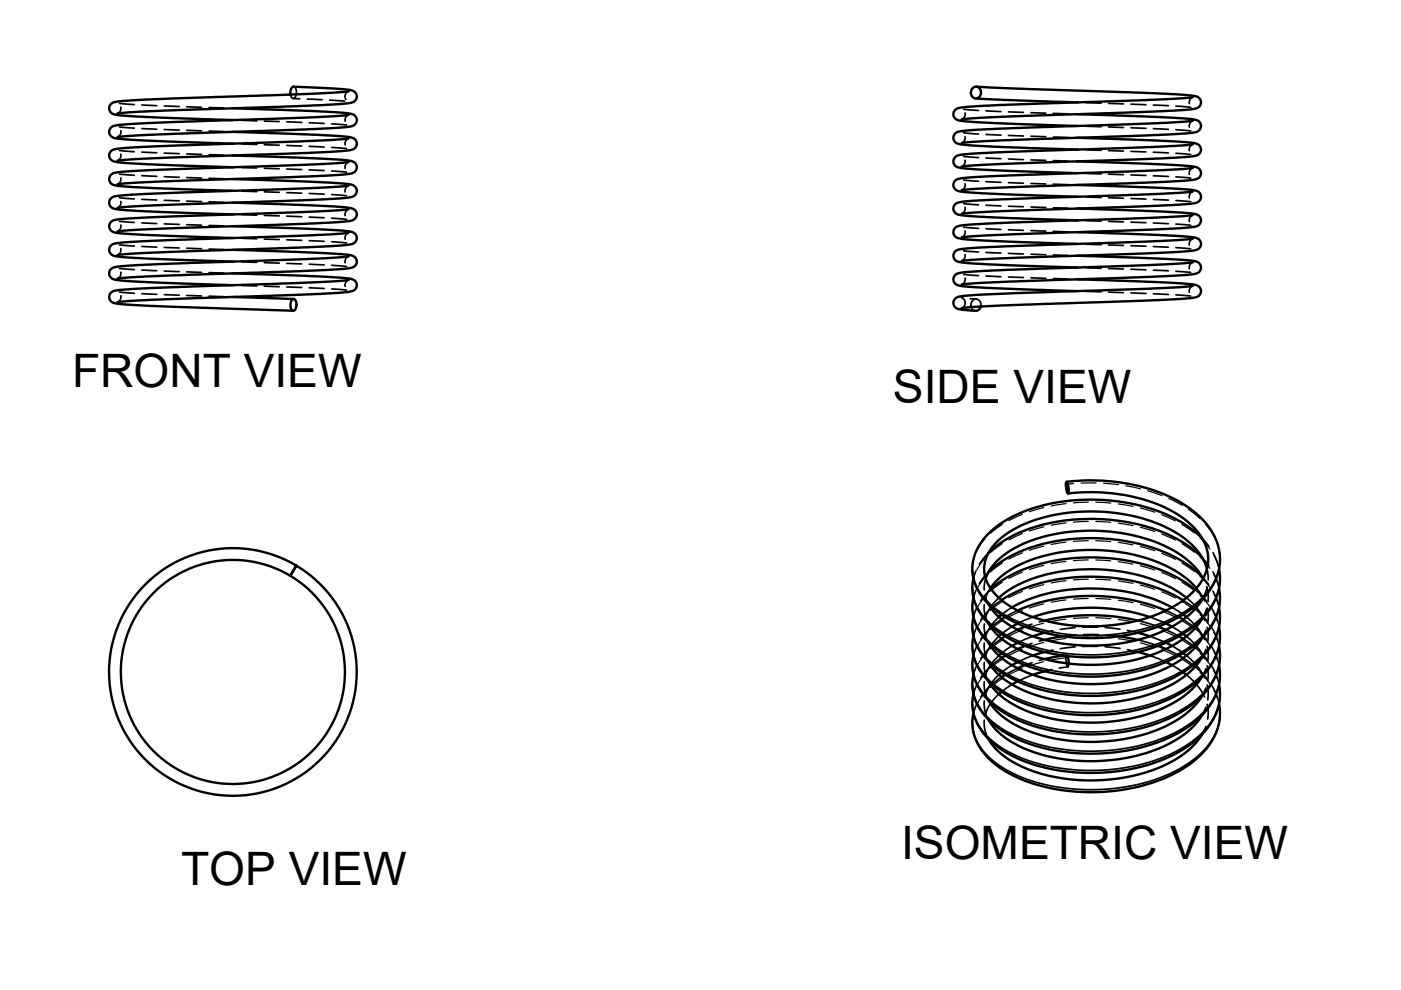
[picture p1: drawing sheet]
<svg xmlns="http://www.w3.org/2000/svg" width="297mm" height="210mm" viewBox="0 0 297 210" stroke-linecap="round" stroke-linejoin="round" font-family="sans-serif">
<defs><g id="words">
<g font-size="9.8">
<text x="15.3" y="82.1">FRONT VIEW</text>
<text x="189.3" y="85.5">SIDE VIEW</text>
<text x="191.1" y="182">ISOMETRIC VIEW</text>
<text x="38.4" y="187.6">TOP VIEW</text>
</g>
</g></defs>
<!-- layer: MD_Visible -->
<g fill="none" stroke="#000" stroke-width=".51">
<path d="M62.3 18.4a1.38 1.38 0 0 0-.7 1.6M62.3 18.4l8 .3a14.9 14.9 0 0 1 4.8 .7 1.37 1.37 0 0 1 .4 1.6 1.37 1.37 0 0 1-1.4 .9l-11.1 .6-31.1 1.1-7 .5M73.9 19.3l-7.9 .6-37 1.3a16.2 16.2 0 0 0-5.3 .7 1.41 1.41 0 0 0-.4 1.7 1.41 1.41 0 0 0 1.6 .8l9.2 .5 15.3 .6M206.3 18.6a1.21 1.21 0 0 1 1.7 .6 1.21 1.21 0 0 1-.8 1.6 1.23 1.23 0 0 1-1.3-.7 1.23 1.23 0 0 1 .4-1.5zM207 18.4l39.2 1.4a34.2 34.2 0 0 1 7.8 .8 1.41 1.41 0 0 1 .5 1.7 1.41 1.41 0 0 1-1.6 .8l-8.8 .6-34.2 1.2-6 .4M49.4 23l20.3 .7a17.2 17.2 0 0 1 5.4 .7 1.41 1.41 0 0 1 .4 1.7 1.41 1.41 0 0 1-1.6 .8l-9.2 .5-33.2 1.2-6.6 .5M49.4 28l19.8 .7a17.7 17.7 0 0 1 5.9 .7 1.4 1.4 0 0 1 .4 1.7 1.4 1.4 0 0 1-1.6 .8l-8.5 .5-33.2 1.2-7.3 .5M49.4 33l20.3 .7a16.2 16.2 0 0 1 5.4 .7 1.41 1.41 0 0 1 .4 1.7 1.41 1.41 0 0 1-1.6 .8l-8.5 .5-31.2 1.1-9.3 .6M49.4 38l20.3 .7a16.5 16.5 0 0 1 5.4 .7 1.41 1.41 0 0 1 .4 1.7 1.41 1.41 0 0 1-1.6 .8l-7.8 .5-35.2 1.2-6 .5M73.9 39.3l-7.9 .6-36.4 1.3a18 18 0 0 0-5.9 .7 1.41 1.41 0 0 0-.4 1.7 1.41 1.41 0 0 0 1.6 .8l9.2 .6 15.3 .5M73.9 34.3l-8.6 .6-36.3 1.3a17 17 0 0 0-5.3 .7 1.35 1.35 0 0 0-.5 1.6 1.35 1.35 0 0 0 1.5 .8l8 .6 16.7 .6M73.9 29.4l-3.8 .3-7 .3-34.1 1.2a16.2 16.2 0 0 0-5.3 .7 1.43 1.43 0 0 0-.4 1.7 1.43 1.43 0 0 0 1.6 .8l6.5 .4 18 .7"/>
<path d="M73.9 24.4l-7.3 .5-37.6 1.3a16.2 16.2 0 0 0-5.3 .7 1.43 1.43 0 0 0-.4 1.7 1.43 1.43 0 0 0 1.6 .8l7.2 .5 17.3 .6M206.8 20.9l21.6 .8M228.4 24.2l20.3 .8a17.5 17.5 0 0 1 5.4 .7 1.41 1.41 0 0 1 .4 1.7 1.41 1.41 0 0 1-1.6 .7l-10.7 .7-29.7 1-8.6 .5M228.4 29.2l20.3 .8a16.2 16.2 0 0 1 5.4 .7 1.41 1.41 0 0 1 .4 1.7 1.41 1.41 0 0 1-1.6 .7l-8.5 .6-33.3 1.1-7.2 .5M228.4 34.2l20.3 .8a16.5 16.5 0 0 1 5.4 .7 1.41 1.41 0 0 1 .4 1.7 1.41 1.41 0 0 1-1.6 .7l-7.8 .5-35.2 1.3-6 .4M228.4 39.2l20.3 .8a17.2 17.2 0 0 1 5.4 .7 1.41 1.41 0 0 1 .4 1.7 1.41 1.41 0 0 1-1.6 .7l-9.2 .6-33.2 1.1-6.6 .5M252.9 35.6l-8 .5-36.3 1.3a18 18 0 0 0-6 .8 1.41 1.41 0 0 0-.3 1.7 1.41 1.41 0 0 0 1.6 .7l9.2 .6 15.3 .5M252.9 30.6l-8.6 .6-36.3 1.3a17.8 17.8 0 0 0-5.3 .6 1.36 1.36 0 0 0-.5 1.6 1.36 1.36 0 0 0 1.4 .9l8.1 .5 16.7 .6M252.9 25.6l-7.3 .5-37.6 1.4a18.2 18.2 0 0 0-5.3 .6 1.37 1.37 0 0 0-.5 1.6 1.37 1.37 0 0 0 1.5 .9l6.7 .5 18 .6M252.9 20.6l-7.9 .5-36.4 1.3a18 18 0 0 0-6 .8 1.41 1.41 0 0 0-.3 1.7 1.41 1.41 0 0 0 1.6 .7l7.2 .5 17.3 .6M49.4 43l20.3 .7a17.2 17.2 0 0 1 5.4 .7 1.41 1.41 0 0 1 .4 1.7 1.41 1.41 0 0 1-1.6 .8l-9.2 .5-33.2 1.2-6.6 .5M49.4 48l19.8 .7a17.7 17.7 0 0 1 5.9 .7 1.4 1.4 0 0 1 .4 1.7 1.4 1.4 0 0 1-1.6 .8l-8.5 .5-33.2 1.2-7.3 .5"/>
<path d="M49.4 53l20.3 .7a16.2 16.2 0 0 1 5.4 .7 1.41 1.41 0 0 1 .4 1.7 1.41 1.41 0 0 1-1.6 .8l-9.9 .6-29.8 1-9.3 .6M49.4 58l20.3 .7a20.5 20.5 0 0 1 5.3 .7 1.36 1.36 0 0 1 .6 1.5 1.36 1.36 0 0 1-1.4 .9l-8.1 .6-33.3 1.1-7.9 .6M73.9 59.3l-8 .6-36.1 1.3a20 20 0 0 0-6 .7 1.37 1.37 0 0 0-.5 1.6 1.37 1.37 0 0 0 1.4 .9l8.9 .5 28.6 1M73.9 54.3l-10.1 .7-34.8 1.2a17 17 0 0 0-5.3 .7 1.35 1.35 0 0 0-.5 1.6 1.35 1.35 0 0 0 1.4 .8l8.1 .6 16.7 .6M73.9 49.4l-8.6 .5-36.3 1.3a16.2 16.2 0 0 0-5.3 .7 1.37 1.37 0 0 0-.4 1.6 1.37 1.37 0 0 0 1.3 .8l6.8 .5 18 .7M73.9 44.4l-7.3 .5-37.6 1.3a16.2 16.2 0 0 0-5.3 .7 1.43 1.43 0 0 0-.4 1.7 1.43 1.43 0 0 0 1.6 .8l7.2 .5 17.3 .6M228.4 44.2l20.3 .8a16.5 16.5 0 0 1 5.4 .7 1.4 1.4 0 0 1 .4 1.7 1.4 1.4 0 0 1-1.6 .7l-8.5 .6-33.3 1.1-7.2 .5M228.4 49.2l20.3 .8a16.2 16.2 0 0 1 5.4 .7 1.41 1.41 0 0 1 .4 1.7 1.41 1.41 0 0 1-1.6 .7l-7.8 .6-35.2 1.2-6 .4M228.4 54.2l20.3 .8a15.9 15.9 0 0 1 5.4 .7 1.41 1.41 0 0 1 .4 1.7 1.41 1.41 0 0 1-1.6 .7l-9.2 .6-33.2 1.2-6.6 .4M228.4 59.2l20.3 .8a18.2 18.2 0 0 1 5.3 .6 1.39 1.39 0 0 1 .5 1.7 1.39 1.39 0 0 1-1.6 .8l-10.7 .7-29.7 1-8.6 .5M252.9 55.6l-2.9 .3-6.4 .3-35 1.2a18 18 0 0 0-6 .8 1.43 1.43 0 0 0-.3 1.7 1.43 1.43 0 0 0 1.6 .8l7.2 .4 17.3 .6M252.9 50.6l-3.3 .3-6.8 .3-34.8 1.3a18.6 18.6 0 0 0-5.3 .6 1.35 1.35 0 0 0-.5 1.6 1.35 1.35 0 0 0 1.4 .9l6.2 .5 18.6 .6"/>
<path d="M252.9 45.6l-8.6 .6-36.3 1.3a17 17 0 0 0-5.3 .6 1.35 1.35 0 0 0-.5 1.6 1.35 1.35 0 0 0 1.5 .9l6.7 .5 18 .6M252.9 40.6l-7.3 .5-37.6 1.4a16.2 16.2 0 0 0-5.4 .7 1.41 1.41 0 0 0-.3 1.7 1.41 1.41 0 0 0 1.6 .7l7.2 .5 17.3 .6M49.4 63l12.9 .4M61.9 63.6a.49 .49 0 0 1 .6-.1 .49 .49 0 0 1 .3 .5 1.57 1.57 0 0 1-.6 1.9 1.55 1.55 0 0 1-.3-2.3zM252.9 60.6l-9.2 .6-27.9 .9a88 88 0 0 0-12.8 .9 1.36 1.36 0 0 0-.8 1.6 1.36 1.36 0 0 0 1.5 1l3.1 .3a1.13 1.13 0 0 0 1.1-.9M62.8 119.9l-1.3 2.2zM209.6 117.2a27.7 27.7 0 0 1 15.7-6.8 40.4 40.4 0 0 1 25.3 4.5 21.3 21.3 0 0 1 4.3 3.4M226.1 102.2a2.81 2.81 0 0 1 .4 2.4 2.81 2.81 0 0 1-.4-2.4zM226.2 102.1a40.3 40.3 0 0 1 24.2 4.5 15.8 15.8 0 0 1 8 9.8 12.3 12.3 0 0 1-5 12.1 34.9 34.9 0 0 1-21.2 6.8 35.1 35.1 0 0 1-20.1-5.2 12 12 0 0 1-6-9.6 12.1 12.1 0 0 1 6.2-9.6 36.4 36.4 0 0 1 22.5-4.8 33.4 33.4 0 0 1 18.8 6.9l1.3 1.2M226.4 104.6a37 37 0 0 1 23.3 4.5 12.5 12.5 0 0 1 6.4 8.8 10.4 10.4 0 0 1-4.4 8.7 32.8 32.8 0 0 1-19.9 6.2 31.8 31.8 0 0 1-19-5.2 8.8 8.8 0 0 1-4.1-7.8 10.7 10.7 0 0 1 5.6-7.2 35.7 35.7 0 0 1 22.2-3.8 28.9 28.9 0 0 1 16.2 6.7l.7 .7a10.2 10.2 0 0 1 2.5 4.4M209 122.7a13.1 13.1 0 0 1 7.3-7.1 38.2 38.2 0 0 1 32.6 1.2 16 16 0 0 1 6.2 5.9M209.6 121.3a27.7 27.7 0 0 1 15.7-6.8 40.4 40.4 0 0 1 25.3 4.5 19.8 19.8 0 0 1 4.3 3.3"/>
<path d="M210 124.7a19.1 19.1 0 0 1 10.9-6.7 38.7 38.7 0 0 1 28.2 3 17.8 17.8 0 0 1 4.6 3.7M210.1 124.9a29.4 29.4 0 0 1 16.5-6.5 39.8 39.8 0 0 1 24.2 4.7l2.6 1.9M210.1 136.8l-.1 .1M210.1 132.7l-.1 .2M210.1 128.6l-.1 .2M210.3 128.8l-.2 .2M210.3 132.9l-.2 .1M210.3 136.9l-.2 .2M211.8 126.7a27.7 27.7 0 0 1 16.3-5.9 36.5 36.5 0 0 1 22.1 4.9l1.4 1M212.3 127.2a36.7 36.7 0 0 1 23-4.8 37 37 0 0 1 15.6 4.9M212.3 138.5l-.5 .5M212.3 134.4l-.5 .5"/>
<path d="M212.3 130.3l-.5 .5M213.1 130.8l-.8 .5M213.1 134.9l-.8 .5M213.1 139l-.8 .5M214.6 128.8a36.6 36.6 0 0 1 24.7-3.2 31.5 31.5 0 0 1 9.2 3.2M215.7 129.4a41.6 41.6 0 0 1 31.5 0M215.7 136.3l-1.1 .6M215.7 132.2l-1.1 .7M217.3 132.9l-1.6 .6M217.3 137l-1.6 .6M219 130.8a40.1 40.1 0 0 1 24.8 0M221.5 131.6a43.4 43.4 0 0 1 19.7 0"/>
<path d="M221.5 138.2l-2.5 .8M221.5 134.1l-2.5 .8M225.5 134.9l-4 .8M225.5 139l-4 .7M226.3 139.1l.3 1.6M237.2 134.9l4 .8M241.2 138.2l2.6 .8M241.2 134.1l2.6 .8M245.5 132.9l1.7 .6M245.5 136.9l1.7 .7M247.2 136.3l1.3 .6M247.2 132.2l1.3 .7"/>
<path d="M250 130.8l.9 .6M250 134.9l.9 .5M250 139l.9 .5M250.9 138.5l.7 .5M250.9 134.4l.7 .5M250.9 130.3l.7 .5M253 128.8l.4 .3M253 132.9l.4 .3M253 136.9l.4 .4M253.4 136.6l.3 .4M253.4 132.6l.3 .3M253.4 128.5l.3 .3"/>
<path d="M254.9 139.3a19.5 19.5 0 0 1-10.4 7.6 38.9 38.9 0 0 1-28.1-.8 14.6 14.6 0 0 1-6.8-5.8M254.9 135.2a19.4 19.4 0 0 1-10.4 7.6 39.1 39.1 0 0 1-28.1-.8 14.8 14.8 0 0 1-6.8-5.7M254.9 131.2a19.5 19.5 0 0 1-10.4 7.6 38.9 38.9 0 0 1-28.1-.9 14.7 14.7 0 0 1-6.8-5.7M254.9 127.1a19.5 19.5 0 0 1-10.4 7.6 39.1 39.1 0 0 1-28.1-.9 14.8 14.8 0 0 1-6.8-5.7M258.5 120.6a12.3 12.3 0 0 1-4.9 11.7 33.9 33.9 0 0 1-19.9 7 36.9 36.9 0 0 1-20.9-4.6 12.6 12.6 0 0 1-6.6-9.5l.2-2.5M258.5 124.7a12.3 12.3 0 0 1-4.9 11.7 33.5 33.5 0 0 1-19.9 7 36.9 36.9 0 0 1-20.9-4.6 13.1 13.1 0 0 1-6.5-8.7 8.4 8.4 0 0 1 .1-3.4M258.5 128.8a12.3 12.3 0 0 1-4.9 11.7 33.9 33.9 0 0 1-19.9 7 35.7 35.7 0 0 1-21.8-5.2 11.9 11.9 0 0 1-5.8-9.8l.3-1.7M258.5 132.9a12.3 12.3 0 0 1-4.9 11.7 33 33 0 0 1-18.5 6.9 37.2 37.2 0 0 1-22.3-4.5 13.1 13.1 0 0 1-6.5-8.7 8.4 8.4 0 0 1 .1-3.4M258.5 136.9a12.3 12.3 0 0 1-4.9 11.8 33.7 33.7 0 0 1-19.9 7 36.9 36.9 0 0 1-20.9-4.6 12.6 12.6 0 0 1-6.6-9.6l.2-2.5M210.1 149l-.1 .2M210.1 144.9l-.1 .2M210.1 140.9l-.1 .1"/>
<path d="M210.3 141l-.2 .2M210.3 145.1l-.2 .2M212.3 146.7l-.5 .5M212.3 142.6l-.5 .5M213.1 143.1l-.8 .5M215.7 144.5l-1.1 .6M215.7 140.4l-1.1 .6M217.3 141l-1.6 .7M221.5 142.3l-2.5 .8M247.2 140.4l1.3 .6M250.9 142.6l.7 .5M253 141l.4 .3"/>
<path d="M253.4 144.8l.3 .3M253.4 140.7l.3 .3M254.9 155.7a19.9 19.9 0 0 1-11.3 7.8 38.9 38.9 0 0 1-27.2-1.1 14.7 14.7 0 0 1-6.8-5.7M254.9 151.6a19.2 19.2 0 0 1-10.4 7.6 38.8 38.8 0 0 1-28.1-.9 14.5 14.5 0 0 1-6.8-5.7M254.9 147.5a19.2 19.2 0 0 1-10.4 7.6 38.8 38.8 0 0 1-28.1-.9 14.8 14.8 0 0 1-6.8-5.7M254.9 143.4a19.4 19.4 0 0 1-10.4 7.6 38.9 38.9 0 0 1-28.1-.9 14.8 14.8 0 0 1-6.8-5.7M258.5 141a12.3 12.3 0 0 1-4.9 11.8 33 33 0 0 1-18.5 6.8 37.2 37.2 0 0 1-22.3-4.4 13.1 13.1 0 0 1-6.5-8.8 8.4 8.4 0 0 1 .1-3.3M258.5 145.1a12.3 12.3 0 0 1-4.9 11.7 33.7 33.7 0 0 1-19.9 7 37.3 37.3 0 0 1-20.9-4.5 12.9 12.9 0 0 1-6.5-8.8 8.3 8.3 0 0 1 .1-3.3M258.5 149.2a12.3 12.3 0 0 1-4.9 11.7 33.9 33.9 0 0 1-19.9 7 36 36 0 0 1-21.8-5.2 11.9 11.9 0 0 1-5.8-9.8l.3-1.7"/>
<circle cx="49.4" cy="142.5" r="23.8"/>
<circle cx="49.4" cy="142.5" r="26.3"/>
</g>
<!-- layer: MD_Hidden -->
<g fill="none" stroke="#000" stroke-width=".36">
<path d="M62.3 18.4a1.59 1.59 0 0 1-.1 2.5l-.4-.3-.2-.5M73.9 19.3a1.21 1.21 0 0 0-.6 1.8M25.3 21.9l3.2 .3M25.3 26.9l3.2 .3M25.3 31.9l3.2 .3M25.3 36.9l3.2 .3M25.6 22.7a1.22 1.22 0 0 1-.7 1.4M25.6 27.7a1.22 1.22 0 0 1-.7 1.4M25.6 32.7a1.15 1.15 0 0 1-.7 1.4M25.6 37.7a1.14 1.14 0 0 1-.7 1.4M30.1 22.3l3.1 .1M30.1 27.3l3.1 .1"/>
<path d="M30.1 32.3l3.1 .1M30.1 37.2l3.1 .2M34.8 22.5l3.2 .1M34.8 27.5l3.2 .1M34.8 32.5l3.2 .1M34.8 37.5l3.2 .1M39.6 22.6l3.1 .1M39.6 27.6l3.1 .1M39.6 32.6l3.1 .1M39.6 37.6l3.1 .2M44.3 22.8l3.2 .1M44.3 27.8l3.2 .1"/>
<path d="M44.3 32.8l3.2 .1M44.3 37.8l3.2 .1M49.1 23h.3M49.1 28h.3M49.1 32.9l.3 .1M49.1 37.9l.3 .1M49.4 35.5h.3M49.4 30.5h.3M49.4 25.5h.3M51.3 35.5l3.2 .1M51.3 30.5l3.2 .1M51.3 25.5l3.2 .1"/>
<path d="M56 35.7l3.2 .1M56 30.7l3.2 .1M56 25.7l3.2 .1M60.8 35.8l3.2 .2M60.8 30.8l3.2 .2M60.8 25.8l3.2 .2M62.2 20.9h1.3M65.1 21l3.2 .1M65.6 36l3.1 .2M65.6 31l3.1 .2M65.6 26l3.1 .2M69.9 21.2l3.2 .3"/>
<path d="M70.3 36.3l3.2 .2M70.3 31.3l3.2 .2M70.3 26.3l3.2 .2M73.9 39.3v.1a1.17 1.17 0 0 0-.7 1.3M73.9 34.3v.1a1.17 1.17 0 0 0-.7 1.3M73.9 29.4a1.18 1.18 0 0 0-.7 1.3M73.9 24.4a1.14 1.14 0 0 0-.7 1.3M204.3 23.2l3.2 .2M204.3 28.2l3.2 .2M204.3 33.2l3.2 .2M204.3 38.2l3.2 .2M204.6 24a1.22 1.22 0 0 1-.7 1.3"/>
<path d="M204.6 28.9a1.15 1.15 0 0 1-.7 1.4M204.6 34a1.14 1.14 0 0 1-.7 1.3M204.6 39a1.22 1.22 0 0 1-.7 1.3M209 23.5l3.2 .2M209 28.5l3.2 .2M209 33.5l3.2 .1M209 38.5l3.2 .2M213.8 23.7l3.2 .1M213.8 28.7l3.2 .1M213.8 33.7l3.2 .1M213.8 38.7l3.2 .1M218.6 23.9l3.1 .1"/>
<path d="M218.6 28.9l3.1 .1M218.6 33.9l3.1 .1M218.6 38.9l3.1 .1M223.3 24l3.2 .1M223.3 29.1l3.2 .1M223.3 34.1l3.2 .1M223.3 39l3.2 .2M228.1 24.2h.3M228.1 29.2h.3M228.1 34.2h.3M228.1 39.2h.3M228.4 36.7h.3"/>
<path d="M228.4 31.7h.3M228.4 26.7h.3M228.4 21.7h.3M230.3 36.8l3.2 .1M230.3 31.8l3.2 .1M230.3 26.8l3.2 .1M230.3 21.8l3.2 .1M235 36.9l3.2 .1M235 31.9l3.2 .1M235 26.9l3.2 .1M235 21.9l3.2 .1M239.8 37.1l3.2 .1"/>
<path d="M239.8 32.1l3.2 .1M239.8 27.1l3.2 .1M239.8 22.1l3.2 .1M244.5 37.3l3.2 .1M244.5 32.3l3.2 .1M244.5 27.3l3.2 .1M244.5 22.3l3.2 .1M249.3 37.5l3.2 .3M249.3 32.5l3.2 .3M249.3 27.5l3.2 .3M249.3 22.5l3.2 .2M252.9 35.6a1.17 1.17 0 0 0-.7 1.4"/>
<path d="M252.9 30.6a1.25 1.25 0 0 0-.7 1.4M252.9 25.6a1.14 1.14 0 0 0-.7 1.4M252.9 20.6a1.17 1.17 0 0 0-.7 1.4M25.3 41.9l3.2 .3M25.3 46.9l3.2 .3M25.3 51.9l3.2 .3M25.3 56.9l3.2 .3M25.6 42.7a1.22 1.22 0 0 1-.7 1.4M25.6 47.7a1.22 1.22 0 0 1-.7 1.4M25.6 52.7a1.15 1.15 0 0 1-.7 1.4M25.6 57.7a1.14 1.14 0 0 1-.7 1.4M30.1 42.3l3.1 .1"/>
<path d="M30.1 47.3l3.1 .1M30.1 52.3l3.1 .1M30.1 57.3l3.1 .1M34.8 42.5l3.2 .1M34.8 47.5l3.2 .1M34.8 52.5l3.2 .1M34.8 57.5l3.2 .1M39.6 42.6l3.1 .1M39.6 47.6l3.1 .1M39.6 52.6l3.1 .1M39.6 57.7l3.1 .1M44.3 42.8l3.2 .1"/>
<path d="M44.3 47.8l3.2 .1M44.3 52.8l3.2 .1M44.3 57.8l3.2 .1M49.1 43h.3M49.1 48h.3M49.1 53h.3M49.1 57.9l.3 .1M49.4 55.5h.3M49.4 50.5h.3M49.4 45.5h.3M49.4 40.5h.3M51.3 55.5l3.2 .1"/>
<path d="M51.3 50.5l3.2 .1M51.3 45.5l3.2 .1M51.3 40.5l3.2 .1M56 55.7l3.2 .1M56 50.7l3.2 .1M56 45.7l3.2 .1M56 40.7l3.2 .1M60.8 55.9l3.2 .1M60.8 50.8l3.2 .2M60.8 45.8l3.2 .2M60.8 40.8l3.2 .2M65.6 56l3.1 .2"/>
<path d="M65.6 51l3.1 .2M65.6 46l3.1 .2M65.6 41l3.1 .2M70.3 56.3l3.2 .2M70.3 51.3l3.2 .2M70.3 46.3l3.2 .2M70.3 41.2l3.2 .3M73.9 59.3v.1a1.17 1.17 0 0 0-.7 1.3M73.9 54.3v.1a1.17 1.17 0 0 0-.7 1.3M73.9 49.4a1.18 1.18 0 0 0-.7 1.3M73.9 44.4a1.14 1.14 0 0 0-.7 1.3M204.3 43.2l3.2 .2"/>
<path d="M204.3 48.2l3.2 .2M204.3 53.2l3.2 .2M204.3 58.2l3.2 .2M204.6 44a1.22 1.22 0 0 1-.7 1.3M204.6 49a1.15 1.15 0 0 1-.7 1.3M204.6 54a1.22 1.22 0 0 1-.7 1.3M204.6 59a1.22 1.22 0 0 1-.7 1.3M209 43.5l3.2 .2M209 48.5l3.2 .2M209 53.5l3.2 .2M209 58.5l3.2 .2M213.8 43.7l3.2 .1"/>
<path d="M213.8 48.7l3.2 .1M213.8 53.7l3.2 .1M213.8 58.7l3.2 .1M218.6 43.9l3.1 .1M218.6 48.9l3.1 .1M218.6 53.9l3.1 .1M218.6 58.9l3.1 .1M223.3 44.1h3.2M223.3 49.1l3.2 .1M223.3 54.1l3.2 .1M223.3 59.1l3.2 .1M228.1 44.2h.3"/>
<path d="M228.1 49.2h.3M228.1 54.2h.3M228.1 59.2h.3M228.4 56.7h.3M228.4 51.7h.3M228.4 46.7h.3M228.4 41.7h.3M230.3 56.8l3.2 .1M230.3 51.8l3.2 .1M230.3 46.8l3.2 .1M230.3 41.8l3.2 .1M235 56.9l3.2 .1"/>
<path d="M235 51.9l3.2 .1M235 46.9l3.2 .1M235 41.9l3.2 .1M239.8 57.1l3.2 .1M239.8 52.1l3.2 .1M239.8 47.1l3.2 .1M239.8 42.1l3.2 .1M244.5 57.3l3.2 .1M244.5 52.3l3.2 .1M244.5 47.3l3.2 .1M244.5 42.3l3.2 .1M249.3 57.5l3.2 .3"/>
<path d="M249.3 52.5l3.2 .3M249.3 47.5l3.2 .3M249.3 42.5l3.2 .3M252.9 55.6a1.17 1.17 0 0 0-.7 1.4M252.9 50.6a1.17 1.17 0 0 0-.7 1.4M252.9 45.6a1.18 1.18 0 0 0-.7 1.4M252.9 40.6a1.14 1.14 0 0 0-.7 1.4M25.3 61.9l3.2 .3M25.6 62.7a1.22 1.22 0 0 1-.7 1.4M30.1 62.3l3.1 .1M34.8 62.5l3.2 .1M39.6 62.6l3.1 .2"/>
<path d="M44.3 62.8l3.2 .1M49.1 63h.3M49.4 60.5h.3M51.3 60.5l3.2 .1M56 60.7l3.2 .1M60.8 60.8l3.2 .2M65.6 61l3.1 .2M70.3 61.2l3.2 .3M204.1 63.2l-.2-.1a1.2 1.2 0 0 1 .7 1.1 1.2 1.2 0 0 1-.7 1.1M205.7 63.3l1.3 .1M207.9 65a1.12 1.12 0 0 0-.9-1.6 1.12 1.12 0 0 0-1.1 1.5l.4 .8 .5 .2M228.4 61.7h.3"/>
<path d="M230.3 61.8l3.2 .1M235 61.9l3.2 .2M239.8 62.1l3.2 .1M244.5 62.3l3.2 .1M249.3 62.5l3.2 .3M252.9 60.6a1.15 1.15 0 0 0-.7 1.4M209.6 117.2l-1.9 2.4M254.9 114.2l1.4 1.6M254.9 118.3l1.4 1.6M257.2 117.2l.8 1.7 .3 1.2M206.9 121.1l-.5 1.6M206.9 125.2l-.5 1.5"/>
<path d="M207.1 128.7l-.7 2.1M207.1 132.8l-.7 2.1M207.1 136.9l-.7 2.1M208.7 136.3a6.2 6.2 0 0 0 .5 3.2M208.7 132.3a6.3 6.3 0 0 0 .5 3.1M208.7 128.2a6.2 6.2 0 0 0 .5 3.1M208.9 126.6l.7 1.5M209 122.7l-.3 1.3v1.1M209.6 121.3l-1.9 2.4M210 125l-2.1 2.4M210 129.1l-2.1 2.4M210 133.2l-2.1 2.3"/>
<path d="M210 137.2l-2.1 2.4M210 136.9l-1 2M210 132.9l-1 1.9M210 128.8l-1 1.9M210 124.7l-1 1.9M211.8 139l-1.7 1.9M211.8 134.9l-1.7 1.9M211.8 130.8l-1.7 1.9M211.8 126.7l-1.7 1.9M212.3 127.2l-2 1.6M212.3 131.3l-2 1.6M212.3 135.4l-2 1.5"/>
<path d="M212.3 139.5l-2 1.5M214.6 136.9l-2.3 1.6M214.6 132.9l-2.3 1.5M214.6 128.8l-2.3 1.5M215.7 129.4l-2.6 1.4M215.7 133.5l-2.6 1.4M215.7 137.6l-2.6 1.4M218.8 132.3l-1.5 .6M218.8 136.4l-1.5 .6M219 139l-3.3 1.4M219 134.9l-3.3 1.4M219 130.8l-3.3 1.4"/>
<path d="M221.5 131.6l-1.2 .3M221.5 135.7l-1.2 .2M221.5 139.7l-1.2 .3M223.2 137.8l-1.7 .4M223.2 133.7l-1.7 .4M226.2 138.9l-.7 .1M226.3 139.1l-.1-.2a1.87 1.87 0 0 0 0 2l.2 .5 .2-.7M228 137.2l-3.2 .3M228 133.1l-3.2 .3M228.2 134.6l-2.7 .3M229.8 134.5h3.1M232.7 137l-3.2 .1"/>
<path d="M232.7 133h-3.2M234.3 137.1l3.2 .4M234.3 133l3.2 .4M234.5 134.6l2.7 .3M239 137.7l2.2 .5M239 133.7l2.2 .4M241.2 131.6l4.3 1.3M241.2 135.7l4.3 1.2M243.8 139l3.4 1.4M243.8 134.9l3.4 1.4M243.8 130.8l3.4 1.4M247.2 129.4l2.8 1.4"/>
<path d="M247.2 133.5l2.8 1.4M247.2 137.6l2.8 1.4M248.5 136.9l2.4 1.6M248.5 132.9l2.4 1.5M248.5 128.8l2.4 1.5M250.9 127.3l2.1 1.5M250.9 131.4l2.1 1.5M250.9 135.4l2.1 1.5M250.9 139.5l2.1 1.5M251.6 139l1.8 1.7M251.6 134.9l1.8 1.7M251.6 130.8l1.8 1.8"/>
<path d="M251.6 126.7l1.8 1.8M253.4 125l2.5 2.5M253.4 129.1l2.5 2.5M253.4 133.2l2.5 2.5M253.4 137.3l2.5 2.5M253.7 137l.9 1.2 .8 1.5M253.7 132.9l1.3 1.9 .4 .8M253.7 128.8l.9 1.3 .8 1.4M253.7 124.7l.9 1.3 .8 1.4M254.9 122.3l1.4 1.7M255.1 122.7l.1 .2M255.7 137.7l-.8 1.6"/>
<path d="M255.7 133.6l-.8 1.6M255.8 129.1l-.9 2.1M255.8 124.4l.3 1.4v1.7M255.9 120.6l.3 2.4M255.9 137.1l.3 1.7-.1 1.4M255.9 133l.3 1.7-.1 1.4M255.9 128.9l.3 1.7-.1 1.5M255.9 124.5l-.4 1.4-.6 1.2M256.8 128.8l.8 1.4 .6 1.5M256.8 132.9l1.4 2.9M256.8 137l1.4 2.8M257.2 121.3l1.1 2.9"/>
<path d="M257.2 125.3l.8 1.8 .3 1.2M207.1 141l-.7 2.1M207.1 145.1l-.7 2.1M207.1 149.2l-.7 2M208.7 152.7a6.2 6.2 0 0 0 .5 3.1M208.7 148.6a6.2 6.2 0 0 0 .5 3.1M208.7 144.5a6.2 6.2 0 0 0 .5 3.1M208.7 140.4a6.2 6.2 0 0 0 .5 3.1M210 141.3l-2.1 2.4M210 145.4l-2.1 2.4M210 149.2l-1 1.9M210 145.1l-1 2"/>
<path d="M210 141l-1 2M211.8 147.2l-1.7 1.8M211.8 143.1l-1.7 1.8M212.3 143.6l-2 1.5M214.6 145.1l-2.3 1.6M214.6 141l-2.3 1.6M215.7 141.7l-2.6 1.4M218.8 140.5l-1.5 .5M219 143.1l-3.3 1.4M223 142l-1.5 .3M226.4 141.4l-1.8 .3M248.5 141l2.4 1.6"/>
<path d="M251.6 143.1l1.8 1.7M253.4 141.3l2.5 2.5M253.7 145.2l.9 1.2 .8 1.4M253.7 141.1l1.7 2.6M255.7 154l-.8 1.7M255.7 149.9l-.8 1.7M255.7 145.9l-.8 1.6M255.7 141.8l-.8 1.6M255.9 149.3l.3 1.7-.1 1.5M255.9 145.2l.3 1.7-.1 1.5M255.9 141.2l.3 1.6-.1 1.5M256.8 141l1.4 2.9"/>
<path d="M256.8 145.1l1.4 2.9"/>
</g>
<!-- layer: MD_Hidden Narrow -->
<g fill="none" stroke="#000" stroke-width=".25">
<path d="M206.5 118.3l-.4 2.3M208.9 114.2l-1.2 1.5-.6 1.1M208.9 118.3l-1.8 2.6M212.5 111.2l-2.5 1.9M212.5 115.3l-2.5 1.9M212.5 119.4l-2.5 1.9M216.8 109l-2.9 1.4M216.8 113.1l-2.9 1.4M216.8 117.2l-2.9 1.3M221.3 107.6l-3 .9M221.3 111.7l-3 .9M221.3 115.8l-3 .9"/>
<path d="M221.3 119.9l-3 .8M226 106.8l-3.1 .5M226 110.9l-3.1 .5M226 114.9l-3.1 .5M226 119l-3.1 .5M227.6 102.5l-1.6 .2M230.7 106.5l-3.1 .1M230.7 110.5l-3.1 .2M230.7 114.6l-3.1 .2M230.7 118.7l-3.1 .2M232.3 106.5l3.2 .2M232.3 110.6l3.2 .2"/>
<path d="M232.3 114.7l3.2 .1M232.3 118.7l3.2 .2M232.4 102.4h-3.2M234 102.5l3.1 .3M237.1 106.8l3.1 .6M237.1 110.9l3.1 .6M237.1 115l3.1 .5M237.1 119.1l3.1 .5M238.7 103l3.1 .6M241.8 107.7l3 .9M241.8 111.8l3 .9M241.8 115.9l3 .9"/>
<path d="M241.8 120l3 .9M243.3 104l3 1.1M246.3 109.1l2.9 1.3M246.3 113.2l2.9 1.3M246.3 117.3l2.9 1.3M247.8 105.7l2.8 1.4M250.6 111.2l2.6 1.8M250.6 115.3l2.6 1.8M250.6 119.4l2.6 1.8M252 108l2.5 2M254.4 114l2.1 2.4M254.4 118.1l2.1 2.4"/>
<path d="M255.6 111.1l1.8 2.6M257.4 117.7l.8 1.9 .3 1.1M258 115.1l.5 1.7 .1 1.5M206.5 122.4l-.4 2.3M206.5 126.5l-.4 2.3M206.5 130.5l-.4 2.4M206.5 134.6l-.4 2.3M206.5 138.7l-.4 2.3M208.9 122.4l-1.8 2.6M208.9 126.5l-1.8 2.6M208.9 130.5l-1.8 2.7M208.9 134.6l-1.8 2.6"/>
<path d="M208.9 138.7l-1.8 2.6M212.5 123.4l-2.5 1.9M212.5 127.5l-2.5 1.9M212.5 131.6l-2.5 1.9M212.5 135.7l-2.5 1.9M212.5 139.8l-2.5 1.9M216.8 121.3l-2.9 1.3M216.8 125.4l-2.9 1.3M216.8 129.5l-2.9 1.3M216.8 133.6l-2.9 1.3M216.8 137.6l-2.9 1.4M221.3 123.9l-3 .9"/>
<path d="M221.3 128l-3 .9M221.3 132.1l-3 .9M221.3 136.2l-3 .9M225.9 139.5l-3.1 .4M226 123.1l-3.1 .5M226 127.2l-3.1 .5M226 131.3l-3.1 .5M226 135.4l-3.1 .5M230.7 122.8l-3.1 .2M230.7 126.9l-3.1 .1M230.7 131l-3.1 .1M230.7 135.1l-3.1 .1"/>
<path d="M232.3 122.8l3.2 .2M232.3 126.9l3.2 .2M232.3 131l3.2 .2M232.3 135.1l3.2 .1M237.1 123.2l3.1 .5M237.1 127.3l3.1 .5M237.1 131.4l3.1 .5M237.1 135.4l3.1 .5M241.8 124.1l3 .8M241.8 128.1l3 .9M241.8 132.2l3 .9M241.8 136.3l3 .9"/>
<path d="M246.3 121.4l2.9 1.3M246.3 125.5l2.9 1.3M246.3 129.6l2.9 1.3M246.3 133.6l2.9 1.4M246.3 137.7l2.9 1.3M250.6 123.5l2.6 1.7M250.6 127.5l2.6 1.8M250.6 131.6l2.6 1.8M250.6 135.7l2.6 1.8M250.6 139.8l2.6 1.8M254.4 122.2l2.1 2.4M254.4 126.3l2.1 2.4"/>
<path d="M254.4 130.4l2.1 2.3M254.4 134.4l2.1 2.4M254.4 138.5l2.1 2.4M257.4 121.8l.8 1.8 .3 1.2M257.4 130l.5 1.1 .6 1.9M257.4 125.9l.8 1.8 .3 1.2M257.4 134.1l.5 1 .6 1.9M257.4 138.2l.5 1 .6 1.9M258.6 122.3l.1 .4M258.6 130.5l.1 .3M258.6 134.5l.1 .4M258.6 138.6l.1 .4"/>
<path d="M258.7 126.4v.3M206.5 142.8l-.4 2.3M206.5 146.9l-.4 2.3M206.5 151l-.4 2.3M208.8 146.9l-.9 1.1-.8 1.5M208.9 142.8l-1.8 2.6M212.5 143.9l-2.6 1.9M216.7 141.7l-2.8 1.4M221.3 140.3l-3.1 .9M254.4 142.6l2.1 2.4M257.4 142.3l.5 1 .6 1.9M257.4 146.3l.5 1.1 .6 1.9"/>
<path d="M258.6 142.7l.1 .4M258.6 146.8l.1 .4M258.6 150.9l.1 .3"/>
</g>
<!-- layer: MD_Visible Narrow -->
<path d="M258.7 118.6a12.9 12.9 0 0 1-6 10 37 37 0 0 1-21.6 6.2 34.7 34.7 0 0 1-19.8-5.6 11.3 11.3 0 0 1-5.2-8.6M258.7 122.7a12.9 12.9 0 0 1-6 10 37 37 0 0 1-21.6 6.1 34.7 34.7 0 0 1-19.8-5.5 11.3 11.3 0 0 1-5.2-8.6M258.7 126.7a12.9 12.9 0 0 1-6 10.1 37 37 0 0 1-21.6 6.1 34.7 34.7 0 0 1-19.8-5.5 11.3 11.3 0 0 1-5.2-8.6M258.7 130.8a12.9 12.9 0 0 1-6 10.1 37 37 0 0 1-21.6 6.1 34.7 34.7 0 0 1-19.8-5.5 11.3 11.3 0 0 1-5.2-8.6M258.7 134.9a12.8 12.8 0 0 1-6 10.1 36.8 36.8 0 0 1-21.6 6.1 34.4 34.4 0 0 1-19.8-5.5 11.2 11.2 0 0 1-5.2-8.7M258.7 139a12.8 12.8 0 0 1-6 10 36.8 36.8 0 0 1-21.6 6.2 34.4 34.4 0 0 1-19.8-5.6 11.2 11.2 0 0 1-5.2-8.6M258.7 143.1a12.8 12.8 0 0 1-6 10 36.8 36.8 0 0 1-21.6 6.2 34.4 34.4 0 0 1-19.8-5.6 11.2 11.2 0 0 1-5.2-8.6M258.7 147.2a12.8 12.8 0 0 1-6 10 36.8 36.8 0 0 1-21.6 6.2 34.4 34.4 0 0 1-19.8-5.6 11.2 11.2 0 0 1-5.2-8.6M258.7 151.2a12.8 12.8 0 0 1-6 10.1 36.8 36.8 0 0 1-21.6 6.1 34.4 34.4 0 0 1-19.8-5.5 11.2 11.2 0 0 1-5.2-8.6" fill="none" stroke="#000" stroke-width=".36"/>
<use href="#words"/>
</svg>
